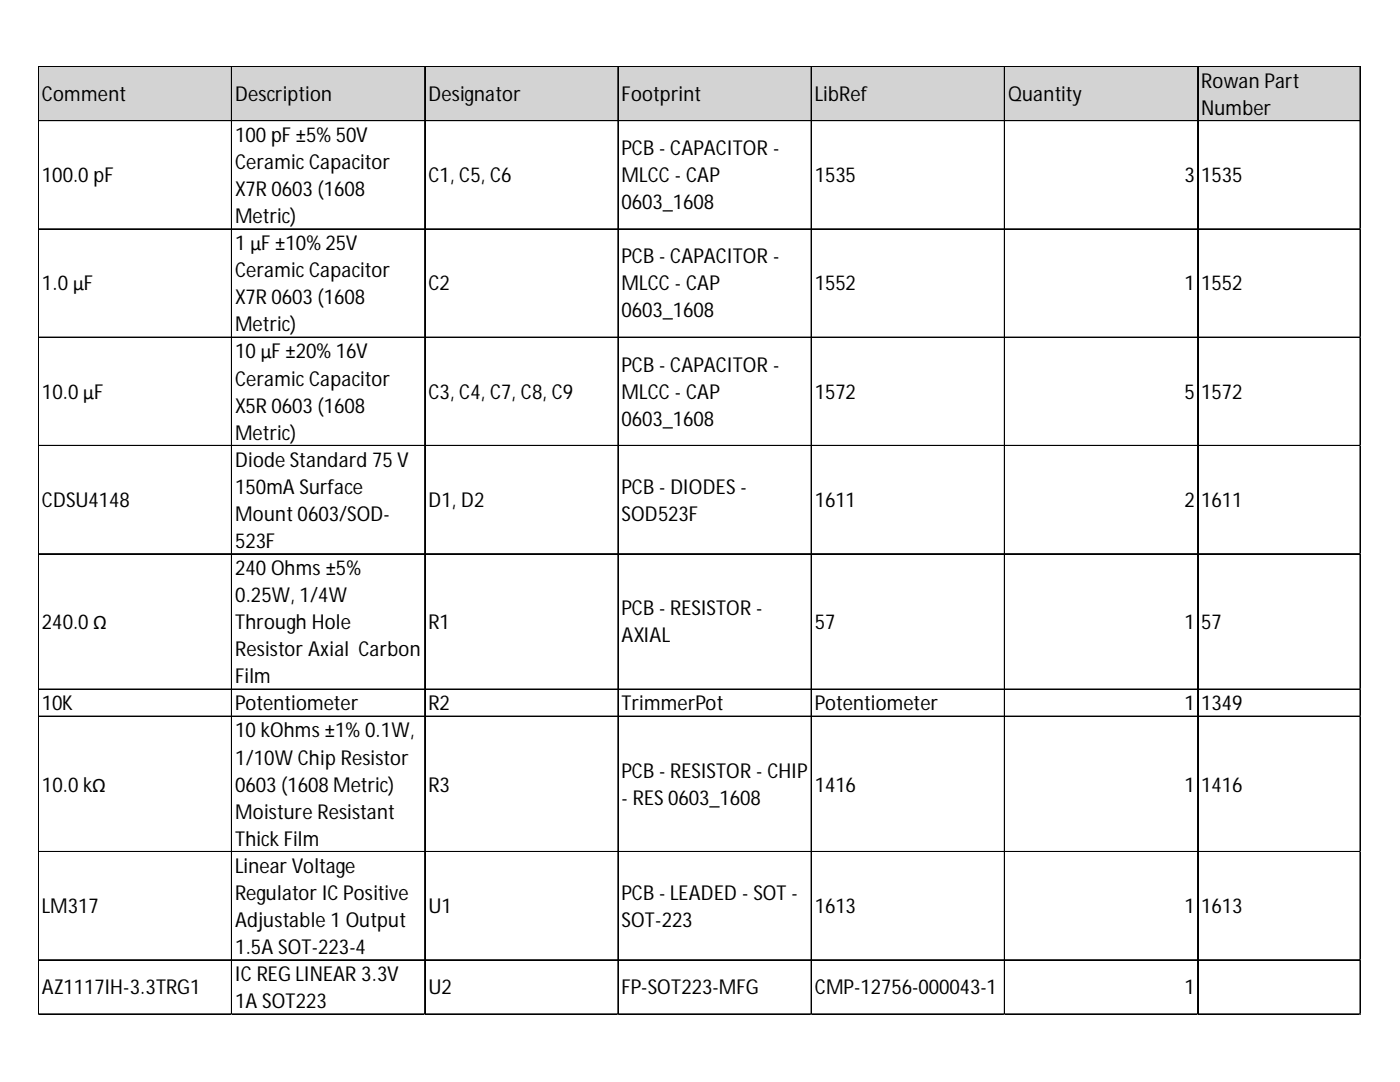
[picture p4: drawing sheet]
<svg xmlns="http://www.w3.org/2000/svg" width="279mm" height="216mm" viewBox="0 0 279 216" stroke-linecap="round" stroke-linejoin="round" font-family="sans-serif">
<defs><g id="words">
<g font-size="4.1">
<text x="239.7" y="17.5">Rowan Part</text>
<text x="8.4" y="20.1">Comment</text>
<text x="46.9" y="20.1">Description</text>
<text x="85.5" y="20.1">Designator</text>
<text x="124" y="20.1">Footprint</text>
<text x="162.6" y="20.1">LibRef</text>
<text x="201.2" y="20.1">Quantity</text>
<text x="239.7" y="22.9">Number</text>
<text x="46.9" y="28.3">100 pF ±5% 50V</text>
<text x="46.9" y="33.7">CeramicCapacitor</text>
<text x="124" y="30.9">PCB - CAPACITOR -</text>
<text x="8.4" y="36.3">100.0 pF</text>
<text x="46.9" y="39.1">X7R 0603 (1608</text>
<text x="85.5" y="36.3">C1, C5, C6</text>
<text x="124" y="36.3">MLCC - CAP</text>
<text x="124" y="41.7">0603_1608</text>
<text x="162.6" y="36.3">1535</text>
<text x="236.4" y="36.3">3</text>
<text x="239.7" y="36.3">1535</text>
<text x="46.9" y="44.5">Metric)</text>
<text x="46.9" y="49.9">1 µF ±10% 25V</text>
<text x="124" y="52.5">PCB - CAPACITOR -</text>
<text x="8.4" y="57.9">1.0µF</text>
<text x="46.9" y="55.3">CeramicCapacitor</text>
<text x="85.5" y="57.9">C2</text>
<text x="124" y="57.9">MLCC - CAP</text>
<text x="162.6" y="57.9">1552</text>
<text x="236.4" y="57.9">1</text>
<text x="239.7" y="57.9">1552</text>
<text x="46.9" y="60.7">X7R 0603 (1608</text>
<text x="124" y="63.3">0603_1608</text>
<text x="46.9" y="66.1">Metric)</text>
<text x="46.9" y="71.5">10µF ±20% 16V</text>
<text x="46.9" y="76.9">CeramicCapacitor</text>
<text x="124" y="74.1">PCB - CAPACITOR -</text>
<text x="8.4" y="79.5">10.0µF</text>
<text x="46.9" y="82.3">X5R 0603 (1608</text>
<text x="85.5" y="79.5">C3, C4, C7, C8, C9</text>
<text x="124" y="79.5">MLCC - CAP</text>
<text x="162.6" y="79.5">1572</text>
<text x="236.4" y="79.5">5</text>
<text x="239.7" y="79.5">1572</text>
<text x="46.9" y="87.7">Metric)</text>
<text x="124" y="84.9">0603_1608</text>
<text x="46.9" y="93.1">Diode Standard 75 V</text>
<text x="8.4" y="101.2">CDSU4148</text>
<text x="46.9" y="98.5">150mA Surface</text>
<text x="85.5" y="101.2">D1, D2</text>
<text x="124" y="98.5">PCB - DIODES -</text>
<text x="162.6" y="101.2">1611</text>
<text x="236.4" y="101.2">2</text>
<text x="239.7" y="101.2">1611</text>
<text x="46.9" y="103.9">Mount 0603/SOD-</text>
<text x="124" y="103.9">SOD523F</text>
<text x="46.9" y="109.3">523F</text>
<text x="46.9" y="114.7">240 Ohms ±5%</text>
<text x="8.4" y="125.6">240.0Ω</text>
<text x="46.9" y="120.1">0.25W, 1/4W</text>
<text x="46.9" y="125.6">Through Hole</text>
<text x="85.5" y="125.6">R1</text>
<text x="124" y="122.8">PCB - RESISTOR -</text>
<text x="162.6" y="125.6">57</text>
<text x="236.4" y="125.6">1</text>
<text x="239.7" y="125.6">57</text>
<text x="46.9" y="131">Resistor Axial Carbon</text>
<text x="124" y="128.2">AXIAL</text>
<text x="46.9" y="136.4">Film</text>
<text x="8.4" y="141.8">10K</text>
<text x="46.9" y="141.8">Potentiometer</text>
<text x="85.5" y="141.8">R2</text>
<text x="124" y="141.8">TrimmerPot</text>
<text x="162.6" y="141.8">Potentiometer</text>
<text x="236.4" y="141.8">1</text>
<text x="239.7" y="141.8">1349</text>
<text x="46.9" y="147.2">10 kOhms ±1% 0.1W,</text>
<text x="46.9" y="152.6">1/10W Chip Resistor</text>
<text x="124" y="155.2">PCB - RESISTOR - CHIP</text>
<text x="8.4" y="158">10.0 kΩ</text>
<text x="46.9" y="158">0603 (1608 Metric)</text>
<text x="85.5" y="158">R3</text>
<text x="124" y="160.6">- RES 0603_1608</text>
<text x="162.6" y="158">1416</text>
<text x="236.4" y="158">1</text>
<text x="239.7" y="158">1416</text>
<text x="46.9" y="163.4">Moisture Resistant</text>
<text x="46.9" y="168.8">Thick Film</text>
<text x="46.9" y="174.2">Linear Voltage</text>
<text x="46.9" y="179.6">Regulator IC Positive</text>
<text x="124" y="179.6">PCB - LEADED - SOT -</text>
<text x="8.4" y="182.2">LM317</text>
<text x="46.9" y="185">Adjustable 1 Output</text>
<text x="85.5" y="182.2">U1</text>
<text x="124" y="185">SOT-223</text>
<text x="162.6" y="182.2">1613</text>
<text x="236.4" y="182.2">1</text>
<text x="239.7" y="182.2">1613</text>
<text x="46.9" y="190.4">1.5A SOT-223-4</text>
<text x="46.9" y="195.8">IC REG LINEAR 3.3V</text>
<text x="8.4" y="198.4">AZ1117IH-3.3TRG1</text>
<text x="46.9" y="201.2">1A SOT223</text>
<text x="85.5" y="198.4">U2</text>
<text x="124" y="198.4">FP-SOT223-MFG</text>
<text x="162.6" y="198.4">CMP-12756-000043-1</text>
<text x="236.4" y="198.4">1</text>
</g>
</g></defs>
<path d="M7.8 13.4h263.8v10.8h-263.8z" fill="#d3d3d3"/>
<g fill="none" stroke="#000" stroke-width=".2">
<path d="M7.6 13.2v189.3M7.7 13.2v189.3M7.8 13.2h263.8M7.8 13.3h263.8M46.2 13.4v189.1M46.3 13.4v189.1M84.7 13.4v189.1M84.8 13.4v189.1M123.3 13.4v189.1M123.4 13.4v189.1M161.9 13.4v189.1M162 13.4v189.1"/>
<path d="M200.4 13.4v189.1M200.5 13.4v189.1M239 13.4v189.1M239.1 13.4v189.1M271.4 13.4v189.1M271.5 13.4v189.1M7.8 24h263.8M7.8 24.1h263.8M7.8 45.7h263.8M7.8 67.3h263.8M7.8 67.4h263.8M7.8 88.9h263.8"/>
<path d="M7.8 89h263.8M7.8 110.5h263.8M7.8 110.6h263.8M7.8 137.5h263.8M7.8 137.6h263.8M7.8 142.9h263.8M7.8 143h263.8M7.8 169.9h263.8M7.8 170h263.8M7.8 191.5h263.8M7.8 191.6h263.8M7.8 202.3h263.8"/>
<path d="M7.8 202.4h263.8"/>
</g>
<path d="M7.6 202.5h.1" fill="none" stroke="#e0e0e0" stroke-width=".2"/>
<path d="M7.6 202.5h.2z" fill="#e0e0e0"/>
<path d="M46.2 202.5h.1" fill="none" stroke="#e0e0e0" stroke-width=".2"/>
<path d="M46.2 202.5h.2z" fill="#e0e0e0"/>
<path d="M84.7 202.5h.1" fill="none" stroke="#e0e0e0" stroke-width=".2"/>
<path d="M84.7 202.5h.2z" fill="#e0e0e0"/>
<path d="M123.3 202.5h.1" fill="none" stroke="#e0e0e0" stroke-width=".2"/>
<path d="M123.3 202.5h.2z" fill="#e0e0e0"/>
<path d="M161.9 202.5h.1" fill="none" stroke="#e0e0e0" stroke-width=".2"/>
<path d="M161.9 202.5h.2z" fill="#e0e0e0"/>
<path d="M200.4 202.5h.1" fill="none" stroke="#e0e0e0" stroke-width=".2"/>
<path d="M200.4 202.5h.2z" fill="#e0e0e0"/>
<path d="M239 202.5h.1" fill="none" stroke="#e0e0e0" stroke-width=".2"/>
<path d="M239 202.5h.2z" fill="#e0e0e0"/>
<path d="M271.4 202.5h.1" fill="none" stroke="#e0e0e0" stroke-width=".2"/>
<path d="M271.4 202.5h.2z" fill="#e0e0e0"/>
<path d="M271.6 45.7h.1" fill="none" stroke="#e0e0e0" stroke-width=".2"/>
<path d="M271.6 45.7v.1z" fill="#e0e0e0"/>
<path d="M271.6 67.3h.1" fill="none" stroke="#e0e0e0" stroke-width=".2"/>
<path d="M271.6 67.3v.1z" fill="#e0e0e0"/>
<path d="M271.6 88.9h.1" fill="none" stroke="#e0e0e0" stroke-width=".2"/>
<path d="M271.6 88.9v.2z" fill="#e0e0e0"/>
<path d="M271.6 110.5h.1" fill="none" stroke="#e0e0e0" stroke-width=".2"/>
<path d="M271.6 110.5v.2z" fill="#e0e0e0"/>
<path d="M271.6 137.5h.1" fill="none" stroke="#e0e0e0" stroke-width=".2"/>
<path d="M271.6 137.5v.2z" fill="#e0e0e0"/>
<path d="M271.6 142.9h.1" fill="none" stroke="#e0e0e0" stroke-width=".2"/>
<path d="M271.6 142.9v.2z" fill="#e0e0e0"/>
<path d="M271.6 169.9h.1" fill="none" stroke="#e0e0e0" stroke-width=".2"/>
<path d="M271.6 169.9v.2z" fill="#e0e0e0"/>
<path d="M271.6 191.5h.1" fill="none" stroke="#e0e0e0" stroke-width=".2"/>
<path d="M271.6 191.5v.2z" fill="#e0e0e0"/>
<path d="M271.6 202.3h.1" fill="none" stroke="#e0e0e0" stroke-width=".2"/>
<path d="M271.6 202.3v.2z" fill="#e0e0e0"/>
<use href="#words"/>
</svg>
